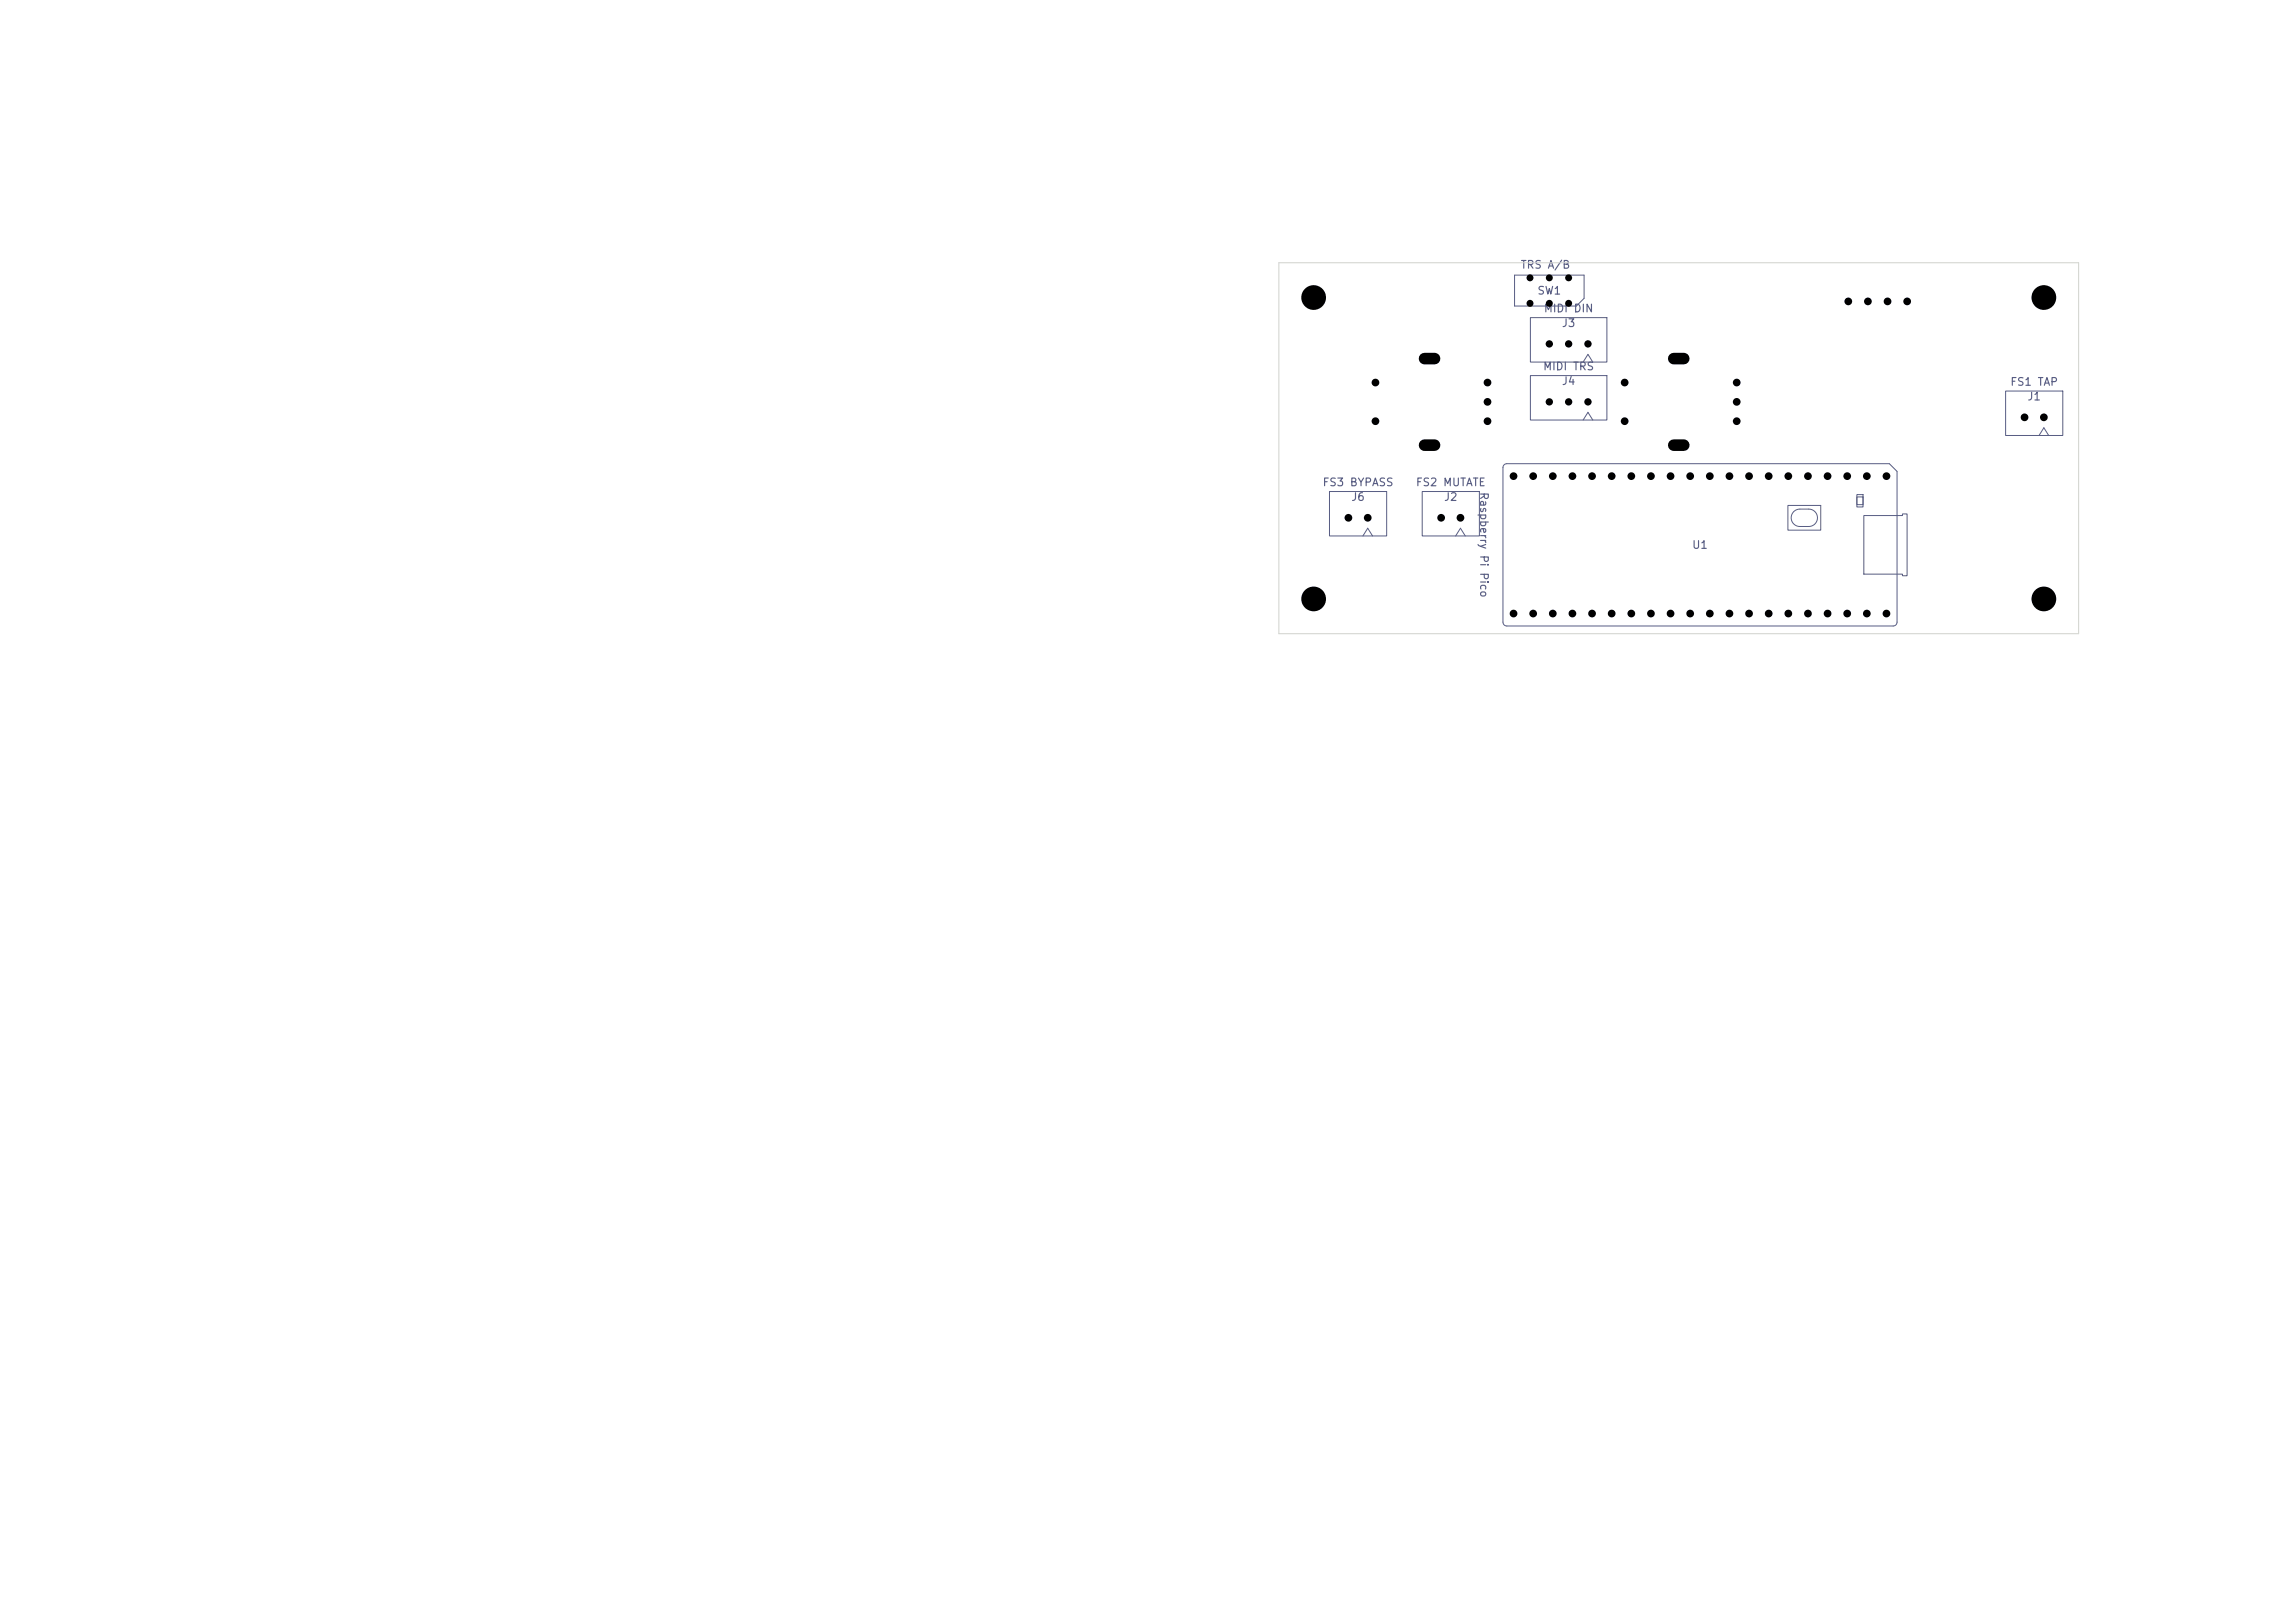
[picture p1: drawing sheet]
<svg xmlns="http://www.w3.org/2000/svg" width="297mm" height="210mm" viewBox="0 0 297 210" stroke-linecap="round" stroke-linejoin="round" font-family="sans-serif">
<defs><g id="words">
<g font-size="1" fill="#585d84">
<text x="196.7" y="35">TRS A/B</text>
<text x="198.9" y="38.4">SW1</text>
<text x="199.7" y="40.7">MIDI DIN</text>
<text x="202" y="42.6">J3</text>
<text x="199.6" y="48.2">MIDI TRS</text>
<text x="202" y="50.1">J4</text>
<text x="260.1" y="50.2">FS1 TAP</text>
<text x="262.3" y="52.1">J1</text>
<text x="171.1" y="63.2">FS3 BYPASS</text>
<text x="174.8" y="65.1">J6</text>
<text x="183.2" y="63.2">FS2 MUTATE</text>
<text x="186.8" y="65.1">J2</text>
<text x="191.3" y="63.6" transform="rotate(90 191.3 63.6)">Raspberry Pi Pico</text>
<text x="218.9" y="71.3">U1</text>
</g>
</g></defs>
<g fill="none" stroke="#585d84" stroke-width=".13">
<path d="M196 35.6h9v3l-1 1h-8zM198.1 41.1h9.9v5.8h-9.9zM198.1 48.6h9.9v5.7h-9.9zM204.9 46.9l.6-1 .6 1M204.9 54.4l.6-1 .6 1M259.6 50.6h7.4v5.7h-7.4zM263.9 56.4l.6-1 .6 1M172.1 63.6h7.4v5.7h-7.4zM176.4 69.4l.6-1 .6 1M184.1 63.6h7.4v5.7h-7.4zM188.4 69.4l.6-1 .6 1M194.6 60.1l.4-.1h49.5l1 1v19.5a.5 .5 0 0 1-.5 .5h-50a.5 .5 0 0 1-.5-.5v-20z"/>
<path d="M231.4 65.4h4.2v3.2h-4.2zM232.1 66.2l.6-.3h1.4a1.13 1.13 0 0 1 1.1 1.1 1.13 1.13 0 0 1-1.1 1.1h-1.2a1.13 1.13 0 0 1-1-.7 1.13 1.13 0 0 1 .2-1.2zM240.3 64h.8v1.6h-.8zM240.3 64.3h.8v1h-.8zM241.2 66.7h5v-.2h.6v8h-.6v-.2h-5z"/>
</g>
<path d="M165.5 34h103.5v48h-103.5z" fill="none" stroke="#d0d2cd" stroke-width=".13"/>
<g fill="#000">
<circle cx="170" cy="38.5" r="1.6"/>
<circle cx="198" cy="39.2" r=".45"/>
<circle cx="198" cy="36" r=".45"/>
<circle cx="200.5" cy="39.2" r=".45"/>
<circle cx="200.5" cy="36" r=".45"/>
<circle cx="203" cy="39.2" r=".45"/>
<circle cx="203" cy="36" r=".45"/>
<circle cx="239.2" cy="39" r=".5"/>
<circle cx="241.7" cy="39" r=".5"/>
<circle cx="244.3" cy="39" r=".5"/>
<circle cx="246.8" cy="39" r=".5"/>
<circle cx="264.5" cy="38.5" r="1.6"/>
<circle cx="178" cy="49.5" r=".5"/>
<circle cx="178" cy="54.5" r=".5"/>
<circle cx="192.5" cy="54.5" r=".5"/>
<circle cx="192.5" cy="49.5" r=".5"/>
<circle cx="192.5" cy="52" r=".5"/>
<circle cx="200.5" cy="52" r=".47"/>
<circle cx="200.5" cy="44.5" r=".47"/>
<circle cx="203" cy="52" r=".47"/>
<circle cx="203" cy="44.5" r=".47"/>
<circle cx="205.5" cy="52" r=".47"/>
<circle cx="205.5" cy="44.5" r=".47"/>
<circle cx="210.3" cy="54.5" r=".5"/>
<circle cx="210.3" cy="49.5" r=".5"/>
<circle cx="224.8" cy="49.5" r=".5"/>
<circle cx="224.8" cy="54.5" r=".5"/>
<circle cx="224.8" cy="52" r=".5"/>
<circle cx="262" cy="54" r=".5"/>
<circle cx="264.5" cy="54" r=".5"/>
<circle cx="170" cy="77.5" r="1.6"/>
<circle cx="174.5" cy="67" r=".5"/>
<circle cx="177" cy="67" r=".5"/>
<circle cx="186.5" cy="67" r=".5"/>
<circle cx="189" cy="67" r=".5"/>
<circle cx="195.9" cy="79.4" r=".5"/>
<circle cx="195.9" cy="61.6" r=".5"/>
<circle cx="198.4" cy="61.6" r=".5"/>
<circle cx="198.4" cy="79.4" r=".5"/>
<circle cx="201" cy="61.6" r=".5"/>
<circle cx="201" cy="79.4" r=".5"/>
<circle cx="203.5" cy="79.4" r=".5"/>
<circle cx="203.5" cy="61.6" r=".5"/>
<circle cx="206" cy="61.6" r=".5"/>
<circle cx="206" cy="79.4" r=".5"/>
<circle cx="208.6" cy="61.6" r=".5"/>
<circle cx="208.6" cy="79.4" r=".5"/>
<circle cx="211.1" cy="61.6" r=".5"/>
<circle cx="211.1" cy="79.4" r=".5"/>
<circle cx="213.7" cy="61.6" r=".5"/>
<circle cx="213.7" cy="79.4" r=".5"/>
<circle cx="216.2" cy="61.6" r=".5"/>
<circle cx="216.2" cy="79.4" r=".5"/>
<circle cx="218.7" cy="79.4" r=".5"/>
<circle cx="218.7" cy="61.6" r=".5"/>
<circle cx="221.3" cy="61.6" r=".5"/>
<circle cx="221.3" cy="79.4" r=".5"/>
<circle cx="223.8" cy="61.6" r=".5"/>
<circle cx="223.8" cy="79.4" r=".5"/>
<circle cx="226.4" cy="61.6" r=".5"/>
<circle cx="226.4" cy="79.4" r=".5"/>
<circle cx="228.9" cy="61.6" r=".5"/>
<circle cx="228.9" cy="79.4" r=".5"/>
<circle cx="231.4" cy="61.6" r=".5"/>
<circle cx="231.4" cy="79.4" r=".5"/>
<circle cx="234" cy="61.6" r=".5"/>
<circle cx="234" cy="79.4" r=".5"/>
<circle cx="236.5" cy="79.4" r=".5"/>
<circle cx="236.5" cy="61.6" r=".5"/>
<circle cx="239.1" cy="61.6" r=".5"/>
<circle cx="239.1" cy="79.4" r=".5"/>
<circle cx="241.6" cy="79.4" r=".5"/>
<circle cx="241.6" cy="61.6" r=".5"/>
<circle cx="244.1" cy="79.4" r=".5"/>
<circle cx="244.1" cy="61.6" r=".5"/>
<circle cx="264.5" cy="77.5" r="1.6"/>
</g>
<path d="M184.4 46.4h1.3M184.4 57.6h1.3M216.6 46.4h1.3M216.6 57.6h1.3" fill="none" stroke="#000" stroke-width="1.5"/>
<use href="#words"/>
</svg>
